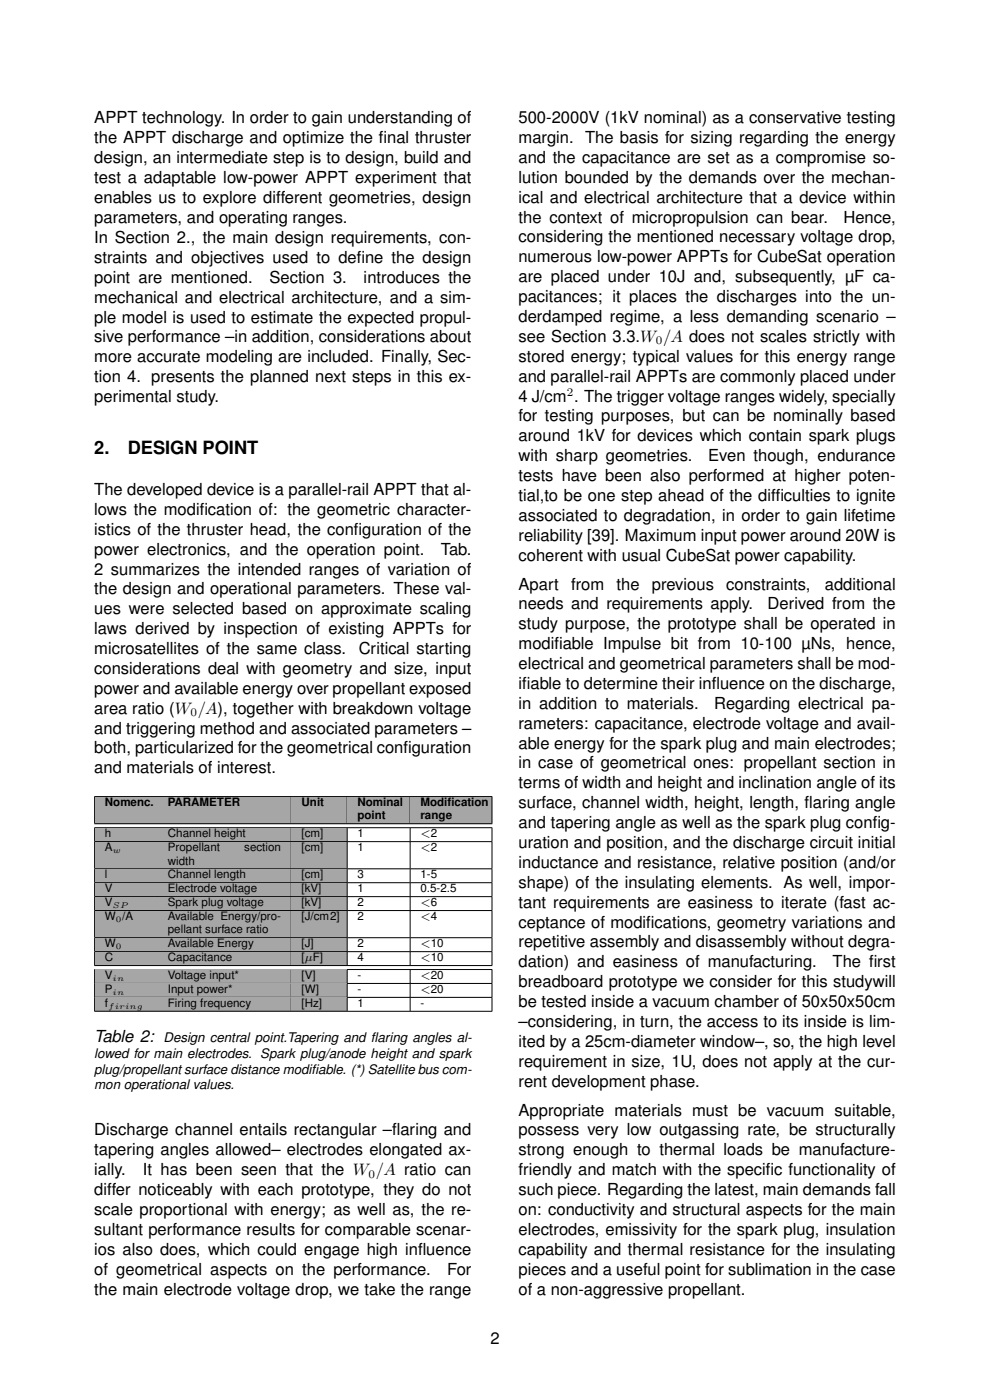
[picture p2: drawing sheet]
<svg xmlns="http://www.w3.org/2000/svg" width="210mm" height="297mm" viewBox="0 0 210 297" stroke-linecap="round" stroke-linejoin="round" font-family="sans-serif">
<defs><g id="words">
<g font-size="3.9">
<text x="20" y="96.3">2.</text>
<text x="27.1" y="96.3">DESIGN POINT</text>
</g>
<g font-size="3.5">
<text x="20" y="26.1">APPT technology. In order to gain understanding of</text>
<text x="110" y="26.1">500-2000V (1kV nominal) as a conservative testing</text>
<text x="20" y="30.4">the APPT discharge and optimize the f</text>
<text x="20" y="34.6">design, an intermediate step is to design, build and</text>
<text x="80.4" y="30.4">inal thruster</text>
<text x="110" y="30.4">margin. The basis for sizing regarding the energy</text>
<text x="110" y="34.6">and the capacitance are set as a compromise so-</text>
<text x="20" y="38.8">test a adaptable low-power APPT experiment that</text>
<text x="110" y="38.8">lution bounded by the demands over the mechan-</text>
<text x="20" y="43">enables us to explore different geometries, design</text>
<text x="20" y="47.2">parameters, and operating ranges.</text>
<text x="110" y="43">ical and electrical architecture that a device within</text>
<text x="110" y="47.2">the context of micropropulsion can bear.</text>
<text x="178.9" y="47.2">Hence,</text>
<text x="20" y="51.6">In Section 2., the main design requirements, con-</text>
<text x="110" y="51.4">considering the mentioned necessary voltage drop,</text>
<text x="20" y="55.8">straints and objectives used to def</text>
<text x="20" y="60">point are mentioned.</text>
<text x="57.2" y="60">Section 3.</text>
<text x="75.7" y="55.8">ine the design</text>
<text x="77.1" y="60">introduces the</text>
<text x="110" y="55.7">numerous low-power APPTs for CubeSat operation</text>
<text x="110" y="59.9">are placed under 10J and, subsequently, µF ca-</text>
<text x="20" y="64.2">mechanical and electrical architecture, and a sim-</text>
<text x="110" y="64.1">pacitances; it places the discharges into the un-</text>
<text x="20" y="68.4">ple model is used to estimate the expected propul-</text>
<text x="110" y="68.3">derdamped regime, a less demanding scenario –</text>
<text x="20" y="72.6">sive performance –in addition, considerations about</text>
<text x="20" y="76.9">more accurate modeling are included. Finally, Sec-</text>
<text x="110" y="72.5">see Section 3.3.W /A does not scales strictly with</text>
<text x="110" y="76.7">stored energy; typical values for this energy range</text>
<text x="20" y="81.1">tion 4. presents the planned next steps in this ex-</text>
<text x="110" y="81">and parallel-rail APPTs are commonly placed under</text>
<text x="20" y="85.3">perimental study.</text>
<text x="110" y="85.2">4 J/cm . The trigger voltage ranges widely, specially</text>
<text x="110" y="89.4">for testing purposes, but can be nominally based</text>
<text x="110" y="93.6">around 1kV for devices which contain spark plugs</text>
<text x="110" y="97.8">with sharp geometries.</text>
<text x="150.2" y="97.8">Even though, endurance</text>
<text x="20" y="105">The developed device is a parallel-rail APPT that al-</text>
<text x="110" y="102.1">tests have been also performed at higher poten-</text>
<text x="110" y="106.3">tial,to be one step ahead of the diff</text>
<text x="164.5" y="106.3">iculties to ignite</text>
<text x="20" y="109.2">lows the modif</text>
<text x="20" y="113.4">istics of the thruster head, the conf</text>
<text x="42.4" y="109.2">ication of: the geometric character-</text>
<text x="75.1" y="113.4">iguration of the</text>
<text x="110" y="110.5">associated to degradation, in order to gain lifetime</text>
<text x="20" y="117.7">power electronics, and the operation point.</text>
<text x="93.5" y="117.7">Tab.</text>
<text x="110" y="114.7">reliability [39]. Maximum input power around 20W is</text>
<text x="110" y="118.9">coherent with usual CubeSat power capability.</text>
<text x="20" y="121.9">2 summarizes the intended ranges of variation of</text>
<text x="110" y="125.1">Apart</text>
<text x="121.1" y="125.1">from</text>
<text x="130.8" y="125.1">the</text>
<text x="138.3" y="125.1">previous</text>
<text x="154.1" y="125.1">constraints,</text>
<text x="175" y="125.1">additional</text>
<text x="20" y="126.1">the design and operational parameters. These val-</text>
<text x="20" y="130.3">ues were selected based on approximate scaling</text>
<text x="110" y="129.3">needs and requirements apply.</text>
<text x="162.8" y="129.3">Derived from the</text>
<text x="20" y="134.5">laws derived by inspection of existing APPTs for</text>
<text x="110" y="133.5">study purpose, the prototype shall be operated in</text>
<text x="110" y="137.7">modif</text>
<text x="117.6" y="137.7">iable Impulse bit from 10-100 µNs, hence,</text>
<text x="20" y="138.8">microsatellites of the same class.</text>
<text x="20" y="143">considerations deal with geometry and size, input</text>
<text x="76.1" y="138.8">Critical starting</text>
<text x="110" y="141.9">electrical and geometrical parameters shall be mod-</text>
<text x="20" y="147.2">power and available energy over propellant exposed</text>
<text x="110" y="146.2">if</text>
<text x="110.8" y="146.2">iable to determine their inf</text>
<text x="151" y="146.2">luence on the discharge,</text>
<text x="20" y="151.4">area ratio (W /A), together with breakdown voltage</text>
<text x="20" y="155.6">and triggering method and associated parameters –</text>
<text x="110" y="150.4">in addition to materials.</text>
<text x="110" y="154.6">rameters: capacitance, electrode voltage and avail-</text>
<text x="151.5" y="150.4">Regarding electrical pa-</text>
<text x="20" y="159.8">both, particularized for the geometrical conf</text>
<text x="85.6" y="159.8">iguration</text>
<text x="110" y="158.8">able energy for the spark plug and main electrodes;</text>
<text x="20" y="164.1">and materials of interest.</text>
<text x="110" y="163">in case of geometrical ones: propellant section in</text>
<text x="110" y="167.2">terms of width and height and inclination angle of its</text>
<text x="110" y="171.5">surface, channel width, height, length, f</text>
<text x="170.7" y="171.5">laring angle</text>
<text x="110" y="175.7">and tapering angle as well as the spark plug conf</text>
<text x="110" y="179.9">uration and position, and the discharge circuit initial</text>
<text x="185.1" y="175.7">ig-</text>
<text x="110" y="184.1">inductance and resistance, relative position (and/or</text>
<text x="110" y="188.3">shape) of the insulating elements. As well, impor-</text>
<text x="110" y="192.6">tant requirements are easiness to iterate (fast ac-</text>
<text x="110" y="196.8">ceptance of modif</text>
<text x="137.1" y="196.8">ications, geometry variations and</text>
<text x="110" y="201">repetitive assembly and disassembly without degra-</text>
<text x="110" y="205.2">dation) and easiness of manufacturing.</text>
<text x="110" y="209.4">breadboard prototype we consider for this studywill</text>
<text x="176.6" y="205.2">The f</text>
<text x="184.3" y="205.2">irst</text>
<text x="110" y="213.6">be tested inside a vacuum chamber of 50x50x50cm</text>
<text x="20" y="221.1">Table 2:</text>
<text x="110" y="217.9">–considering, in turn, the access to its inside is lim-</text>
<text x="110" y="222.1">ited by a 25cm-diameter window–, so, the high level</text>
<text x="110" y="226.3">requirement in size, 1U, does not apply at the cur-</text>
<text x="110" y="230.5">rent development phase.</text>
<text x="110" y="236.7">Appropriate materials must be vacuum suitable,</text>
<text x="20" y="240.9">Discharge channel entails rectangular –f</text>
<text x="20" y="245.1">tapering angles allowed– electrodes elongated ax-</text>
<text x="83.2" y="240.9">laring and</text>
<text x="110" y="240.9">possess very low outgassing rate, be structurally</text>
<text x="110" y="245.1">strong enough to thermal loads be manufacture-</text>
<text x="20" y="249.3">ially.</text>
<text x="30.3" y="249.3">It has been seen that the W /A ratio can</text>
<text x="110" y="249.3">friendly and match with the specif</text>
<text x="162.5" y="249.3">ic functionality of</text>
<text x="20" y="253.5">differ noticeably with each prototype, they do not</text>
<text x="20" y="257.8">scale proportional with energy; as well as, the re-</text>
<text x="110" y="253.5">such piece. Regarding the latest, main demands fall</text>
<text x="110" y="257.8">on: conductivity and structural aspects for the main</text>
<text x="20" y="262">sultant performance results for comparable scenar-</text>
<text x="110" y="262">electrodes, emissivity for the spark plug, insulation</text>
<text x="20" y="266.2">ios also does, which could engage high inf</text>
<text x="88.7" y="266.2">luence</text>
<text x="110" y="266.2">capability and thermal resistance for the insulating</text>
<text x="20" y="270.4">of geometrical aspects on the performance.</text>
<text x="20" y="274.6">the main electrode voltage drop, we take the range</text>
<text x="94.8" y="270.4">For</text>
<text x="110" y="270.4">pieces and a useful point for sublimation in the case</text>
<text x="110" y="274.6">of a non-aggressive propellant.</text>
<text x="104" y="285.2">2</text>
</g>
<g font-size="2.8">
<text x="34.7" y="221.1">Design central point.Tapering and f</text>
<text x="78.7" y="221.1">laring angles al-</text>
<text x="20" y="224.4">lowed for main electrodes. Spark plug/anode height and spark</text>
<text x="20" y="227.8">plug/propellantsurface distance modif</text>
<text x="66.1" y="227.8">iable. (*) Satellite bus com-</text>
<text x="20" y="231.1">mon operational values.</text>
</g>
<g font-size="2.5">
<text x="139.1" y="73.1">0</text>
<text x="120.2" y="83.9">2</text>
<text x="40.4" y="151.9">0</text>
<text x="22.2" y="171">Nomenc.</text>
<text x="35.6" y="171">PARAMETER</text>
<text x="64" y="171">Unit</text>
<text x="75.8" y="171">Nominal</text>
<text x="75.8" y="173.8">point</text>
<text x="89.2" y="171">Modif</text>
<text x="89.2" y="173.8">range</text>
<text x="94.9" y="171">ication</text>
<text x="22.2" y="177.6">h</text>
<text x="35.6" y="177.6">Channel height</text>
<text x="64" y="177.6">[cm]</text>
<text x="75.8" y="177.6">1</text>
<text x="89.2" y="177.6">&lt;2</text>
<text x="22.2" y="180.6">A</text>
<text x="35.6" y="180.6">Propellant</text>
<text x="35.6" y="183.4">width</text>
<text x="51.8" y="180.6">section</text>
<text x="64" y="180.6">[cm]</text>
<text x="75.8" y="180.6">1</text>
<text x="89.2" y="180.6">&lt;2</text>
<text x="22.2" y="186.4">l</text>
<text x="22.2" y="189.3">V</text>
<text x="35.6" y="186.4">Channel length</text>
<text x="35.6" y="189.3">Electrode voltage</text>
<text x="64" y="186.4">[cm]</text>
<text x="64" y="189.3">[kV]</text>
<text x="75.8" y="186.4">3</text>
<text x="75.8" y="189.3">1</text>
<text x="89.2" y="186.4">1-5</text>
<text x="89.2" y="189.3">0.5-2.5</text>
<text x="22.2" y="192.3">V</text>
<text x="22.2" y="195.2">W /A</text>
<text x="35.6" y="192.3">Spark plug voltage</text>
<text x="35.6" y="195.2">Available Energy/pro-</text>
<text x="64" y="192.3">[kV]</text>
<text x="64" y="195.2">[J/cm2]</text>
<text x="75.8" y="192.3">2</text>
<text x="75.8" y="195.2">2</text>
<text x="89.2" y="192.3">&lt;6</text>
<text x="89.2" y="195.2">&lt;4</text>
<text x="22.2" y="201">W</text>
<text x="22.2" y="203.9">C</text>
<text x="35.6" y="198">pellant surface ratio</text>
<text x="35.6" y="201">Available Energy</text>
<text x="35.6" y="203.9">Capacitance</text>
<text x="64" y="201">[J]</text>
<text x="64" y="203.9">[µF]</text>
<text x="75.8" y="201">2</text>
<text x="75.8" y="203.9">4</text>
<text x="89.2" y="201">&lt;10</text>
<text x="89.2" y="203.9">&lt;10</text>
<text x="22.2" y="207.7">V</text>
<text x="35.6" y="207.7">Voltage input*</text>
<text x="64" y="207.7">[V]</text>
<text x="75.8" y="207.7">-</text>
<text x="89.2" y="207.7">&lt;20</text>
<text x="22.2" y="210.7">P</text>
<text x="22.2" y="213.6">f</text>
<text x="35.6" y="210.7">Input power*</text>
<text x="35.6" y="213.6">Firing frequency</text>
<text x="64" y="210.7">[W]</text>
<text x="64" y="213.6">[Hz]</text>
<text x="75.8" y="210.7">-</text>
<text x="75.8" y="213.6">1</text>
<text x="89.2" y="210.7">&lt;20</text>
<text x="89.2" y="213.6">-</text>
<text x="78.2" y="249.8">0</text>
</g>
<g font-size="1.8">
<text x="23.9" y="180.9">w</text>
<text x="23.9" y="192.6">SP</text>
<text x="24.6" y="195.6">0</text>
<text x="24.6" y="201.3">0</text>
<text x="23.9" y="208.1">in</text>
<text x="22.9" y="214">firing</text>
<text x="23.9" y="211">in</text>
</g>
</g></defs>
<path d="M20 169h84.4M20.1 169.1v5.6" fill="none" stroke="#000" stroke-width=".21"/>
<path d="M20.1 169.1h13.3v5.6h-13.3z" fill="#a6a6a6"/>
<path d="M33.4 169.1v5.6" fill="none" stroke="#000" stroke-width=".21"/>
<path d="M33.5 169.1h28.2v5.6h-28.2z" fill="#a6a6a6"/>
<path d="M61.8 169.1v5.6" fill="none" stroke="#000" stroke-width=".21"/>
<path d="M61.9 169.1h11.7v5.6h-11.7z" fill="#a6a6a6"/>
<path d="M73.6 169.1v5.6" fill="none" stroke="#000" stroke-width=".21"/>
<path d="M73.7 169.1h13.2v5.6h-13.2z" fill="#a6a6a6"/>
<path d="M87 169.1v5.6" fill="none" stroke="#000" stroke-width=".21"/>
<path d="M87.1 169.1h17.2v5.6h-17.2z" fill="#a6a6a6"/>
<path d="M20 174.8h84.4M20 175.6h84.4M20.1 175.7v2.8M104.4 169.1v5.6" fill="none" stroke="#000" stroke-width=".21"/>
<path d="M20.1 175.7h13.3v2.8h-13.3z" fill="#a6a6a6"/>
<path d="M33.4 175.7v2.8" fill="none" stroke="#000" stroke-width=".21"/>
<path d="M33.5 175.7h28.2v2.8h-28.2z" fill="#a6a6a6"/>
<path d="M61.8 175.7v2.8" fill="none" stroke="#000" stroke-width=".21"/>
<path d="M61.9 175.7h11.7v2.8h-11.7z" fill="#a6a6a6"/>
<path d="M20 178.5h84.4M20.1 178.6v5.6M73.6 175.7v2.8M87 175.7v2.8M104.4 175.7v2.8" fill="none" stroke="#000" stroke-width=".21"/>
<path d="M20.1 178.6h13.3v5.6h-13.3z" fill="#a6a6a6"/>
<path d="M33.4 178.6v5.6" fill="none" stroke="#000" stroke-width=".21"/>
<path d="M33.5 178.6h28.2v5.6h-28.2z" fill="#a6a6a6"/>
<path d="M61.8 178.6v5.6" fill="none" stroke="#000" stroke-width=".21"/>
<path d="M61.9 178.6h11.7v5.6h-11.7z" fill="#a6a6a6"/>
<path d="M73.6 178.6v5.6M87 178.6v5.6M104.4 178.6v5.6M20 184.3h84.4M20.1 184.4v2.8" fill="none" stroke="#000" stroke-width=".21"/>
<path d="M20.1 184.4h13.3v2.8h-13.3z" fill="#a6a6a6"/>
<path d="M33.4 184.4v2.8" fill="none" stroke="#000" stroke-width=".21"/>
<path d="M33.5 184.4h28.2v2.8h-28.2z" fill="#a6a6a6"/>
<path d="M61.8 184.4v2.8" fill="none" stroke="#000" stroke-width=".21"/>
<path d="M61.9 184.4h11.7v2.8h-11.7z" fill="#a6a6a6"/>
<path d="M20 187.3h84.4M20.1 187.3v2.8M73.6 184.4v2.8M87 184.4v2.8M104.4 184.4v2.8" fill="none" stroke="#000" stroke-width=".21"/>
<path d="M20.1 187.3h13.3v2.8h-13.3z" fill="#a6a6a6"/>
<path d="M33.4 187.3v2.8" fill="none" stroke="#000" stroke-width=".21"/>
<path d="M33.5 187.3h28.2v2.8h-28.2z" fill="#a6a6a6"/>
<path d="M61.8 187.3v2.8" fill="none" stroke="#000" stroke-width=".21"/>
<path d="M61.9 187.3h11.7v2.8h-11.7z" fill="#a6a6a6"/>
<path d="M20 190.2h84.4M20.1 190.3v2.8M73.6 187.3v2.8M87 187.3v2.8M104.4 187.3v2.8" fill="none" stroke="#000" stroke-width=".21"/>
<path d="M20.1 190.3h13.3v2.8h-13.3z" fill="#a6a6a6"/>
<path d="M33.4 190.3v2.8" fill="none" stroke="#000" stroke-width=".21"/>
<path d="M33.5 190.3h28.2v2.8h-28.2z" fill="#a6a6a6"/>
<path d="M61.8 190.3v2.8" fill="none" stroke="#000" stroke-width=".21"/>
<path d="M61.9 190.3h11.7v2.8h-11.7z" fill="#a6a6a6"/>
<path d="M20 193.2h84.4M20.1 193.2v5.7M73.6 190.3v2.8M87 190.3v2.8M104.4 190.3v2.8" fill="none" stroke="#000" stroke-width=".21"/>
<path d="M20.1 193.2h13.3v5.7h-13.3z" fill="#a6a6a6"/>
<path d="M33.4 193.2v5.7" fill="none" stroke="#000" stroke-width=".21"/>
<path d="M33.5 193.2h28.2v5.7h-28.2z" fill="#a6a6a6"/>
<path d="M61.8 193.2v5.7" fill="none" stroke="#000" stroke-width=".21"/>
<path d="M61.9 193.2h11.7v5.7h-11.7z" fill="#a6a6a6"/>
<path d="M20 198.9h84.4M20.1 199v2.8M73.6 193.2v5.7M87 193.2v5.7M104.4 193.2v5.7" fill="none" stroke="#000" stroke-width=".21"/>
<path d="M20.1 199h13.3v2.8h-13.3z" fill="#a6a6a6"/>
<path d="M33.4 199v2.8" fill="none" stroke="#000" stroke-width=".21"/>
<path d="M33.5 199h28.2v2.8h-28.2z" fill="#a6a6a6"/>
<path d="M61.8 199v2.8" fill="none" stroke="#000" stroke-width=".21"/>
<path d="M61.9 199h11.7v2.8h-11.7z" fill="#a6a6a6"/>
<path d="M73.6 199v2.8M87 199v2.8M104.4 199v2.8M20 201.9h84.4M20.1 202v2.8" fill="none" stroke="#000" stroke-width=".21"/>
<path d="M20.1 202h13.3v2.8h-13.3z" fill="#a6a6a6"/>
<path d="M33.4 202v2.8" fill="none" stroke="#000" stroke-width=".21"/>
<path d="M33.5 202h28.2v2.8h-28.2z" fill="#a6a6a6"/>
<path d="M61.8 202v2.8" fill="none" stroke="#000" stroke-width=".21"/>
<path d="M61.9 202h11.7v2.8h-11.7z" fill="#a6a6a6"/>
<path d="M20 204.8h84.4M20 205.7h84.4M20.1 205.8v2.8M73.6 202v2.8M87 202v2.8M104.4 202v2.8" fill="none" stroke="#000" stroke-width=".21"/>
<path d="M20.1 205.8h13.3v2.8h-13.3z" fill="#a6a6a6"/>
<path d="M33.4 205.8v2.8" fill="none" stroke="#000" stroke-width=".21"/>
<path d="M33.5 205.8h28.2v2.8h-28.2z" fill="#a6a6a6"/>
<path d="M61.8 205.8v2.8" fill="none" stroke="#000" stroke-width=".21"/>
<path d="M61.9 205.8h11.7v2.8h-11.7z" fill="#a6a6a6"/>
<path d="M20 208.6h84.4M20.1 208.7v2.8M73.6 205.8v2.8M87 205.8v2.8M104.4 205.8v2.8" fill="none" stroke="#000" stroke-width=".21"/>
<path d="M20.1 208.7h13.3v2.8h-13.3z" fill="#a6a6a6"/>
<path d="M33.4 208.7v2.8" fill="none" stroke="#000" stroke-width=".21"/>
<path d="M33.5 208.7h28.2v2.8h-28.2z" fill="#a6a6a6"/>
<path d="M61.8 208.7v2.8" fill="none" stroke="#000" stroke-width=".21"/>
<path d="M61.9 208.7h11.7v2.8h-11.7z" fill="#a6a6a6"/>
<path d="M20 211.6h84.4M20.1 211.7v2.8M73.6 208.7v2.8M87 208.7v2.8M104.4 208.7v2.8" fill="none" stroke="#000" stroke-width=".21"/>
<path d="M20.1 211.7h13.3v2.8h-13.3z" fill="#a6a6a6"/>
<path d="M33.4 211.7v2.8" fill="none" stroke="#000" stroke-width=".21"/>
<path d="M33.5 211.7h28.2v2.8h-28.2z" fill="#a6a6a6"/>
<path d="M61.8 211.7v2.8" fill="none" stroke="#000" stroke-width=".21"/>
<path d="M61.9 211.7h11.7v2.8h-11.7z" fill="#a6a6a6"/>
<path d="M20 214.5h84.4M73.6 211.7v2.8M87 211.7v2.8M104.4 211.7v2.8" fill="none" stroke="#000" stroke-width=".21"/>
<use href="#words"/>
</svg>
